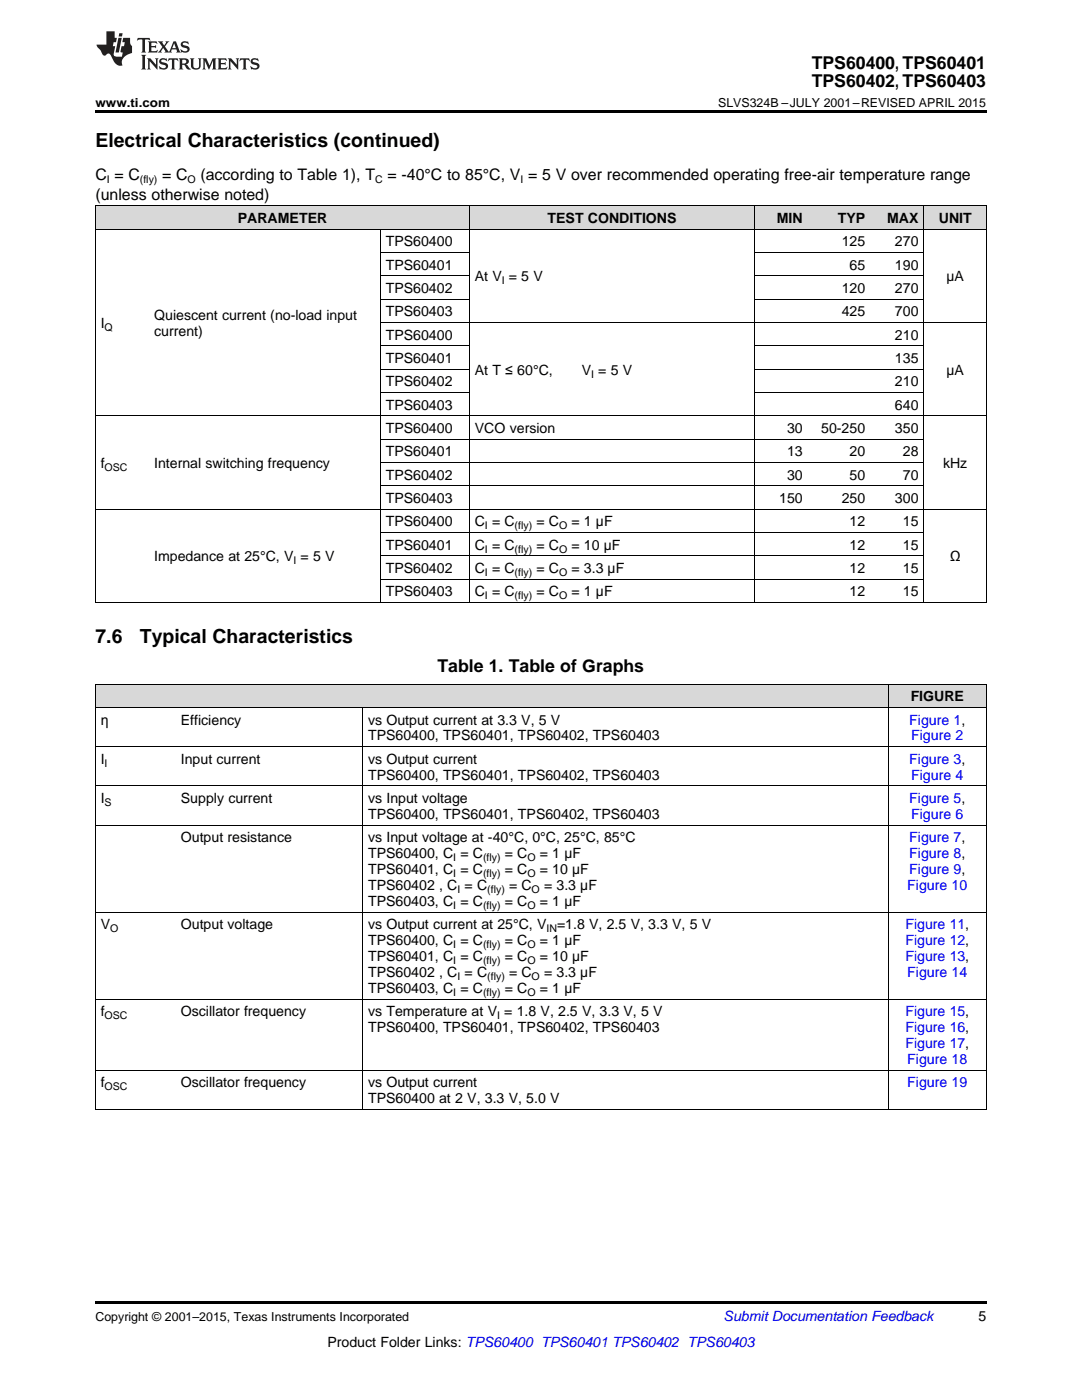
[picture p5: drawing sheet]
<svg xmlns="http://www.w3.org/2000/svg" width="216mm" height="279mm" viewBox="0 0 216 279" stroke-linecap="round" stroke-linejoin="round" font-family="sans-serif">
<defs><g id="words">
<g font-size="3.9">
<text x="19" y="29.3">Electrical Characteristics (continued)</text>
<text x="19" y="128.4">7.6</text>
<text x="27.9" y="128.4">Typical Characteristics</text>
</g>
<g font-size="3.5">
<text x="162" y="13.8">TPS60400, TPS60401</text>
<text x="162" y="17.3">TPS60402, TPS60403</text>
<text x="87.3" y="134">Table 1. Table of Graphs</text>
</g>
<g font-size="3.2">
<text x="19" y="36">C = C</text>
<text x="32.3" y="36">= C</text>
<text x="40" y="36">(according to Table 1), T</text>
<text x="77.3" y="36">= -40°C to 85°C, V = 5 V over recommended operating free-air temperature range</text>
<text x="19" y="39.9">(unless otherwise noted)</text>
</g>
<g font-size="2.8">
<text x="47.4" y="44.5">PARAMETER</text>
<text x="109.3" y="44.5">TEST CONDITIONS</text>
<text x="155" y="44.5">MIN</text>
<text x="167.2" y="44.5">TYP</text>
<text x="177" y="44.5">MAX</text>
<text x="187.3" y="44.5">UNIT</text>
<text x="77" y="49.2">TPS60400</text>
<text x="77" y="53.8">TPS60401</text>
<text x="168" y="49.2">125</text>
<text x="169.5" y="53.8">65</text>
<text x="178.6" y="49.2">270</text>
<text x="178.6" y="53.8">190</text>
<text x="77" y="58.5">TPS60402</text>
<text x="94.8" y="56.2">At V = 5 V</text>
<text x="168" y="58.5">120</text>
<text x="178.6" y="58.5">270</text>
<text x="188.8" y="56.2">µA</text>
<text x="20.1" y="65.5">I</text>
<text x="30.8" y="63.9">Quiescent current (no-load input</text>
<text x="77" y="63.1">TPS60403</text>
<text x="168" y="63.1">425</text>
<text x="178.6" y="63.1">700</text>
<text x="30.8" y="67.1">current)</text>
<text x="77" y="67.8">TPS60400</text>
<text x="178.6" y="67.8">210</text>
<text x="77" y="72.5">TPS60401</text>
<text x="77" y="77.1">TPS60402</text>
<text x="94.8" y="74.8">At T ≤ 60°C,</text>
<text x="116.1" y="74.8">V = 5 V</text>
<text x="178.6" y="72.5">135</text>
<text x="178.6" y="77.1">210</text>
<text x="188.8" y="74.8">µA</text>
<text x="77" y="81.8">TPS60403</text>
<text x="178.6" y="81.8">640</text>
<text x="77" y="86.4">TPS60400</text>
<text x="94.8" y="86.4">VCO version</text>
<text x="157.1" y="86.4">30</text>
<text x="163.9" y="86.4">50-250</text>
<text x="178.6" y="86.4">350</text>
<text x="20.1" y="93.4">f</text>
<text x="30.8" y="93.4">Internal switching frequency</text>
<text x="77" y="91.1">TPS60401</text>
<text x="77" y="95.7">TPS60402</text>
<text x="157.1" y="91.1">13</text>
<text x="157.1" y="95.7">30</text>
<text x="169.5" y="91.1">20</text>
<text x="169.5" y="95.7">50</text>
<text x="180.2" y="91.1">28</text>
<text x="180.2" y="95.7">70</text>
<text x="188.2" y="93.4">kHz</text>
<text x="77" y="100.4">TPS60403</text>
<text x="155.5" y="100.4">150</text>
<text x="168" y="100.4">250</text>
<text x="178.6" y="100.4">300</text>
<text x="77" y="105.1">TPS60400</text>
<text x="94.8" y="105.1">C = C</text>
<text x="107" y="105.1">= C</text>
<text x="114" y="105.1">= 1 µF</text>
<text x="169.5" y="105.1">12</text>
<text x="180.2" y="105.1">15</text>
<text x="30.8" y="112">Impedance at 25°C, V = 5 V</text>
<text x="77" y="109.7">TPS60401</text>
<text x="94.8" y="109.7">C = C</text>
<text x="107" y="109.7">= C</text>
<text x="114" y="109.7">= 10 µF</text>
<text x="169.5" y="109.7">12</text>
<text x="180.2" y="109.7">15</text>
<text x="189.5" y="112">Ω</text>
<text x="77" y="114.4">TPS60402</text>
<text x="77" y="119">TPS60403</text>
<text x="94.8" y="114.4">C = C</text>
<text x="94.8" y="119">C = C</text>
<text x="107" y="114.4">= C</text>
<text x="107" y="119">= C</text>
<text x="114" y="114.4">= 3.3 µF</text>
<text x="114" y="119">= 1 µF</text>
<text x="169.5" y="114.4">12</text>
<text x="169.5" y="119">12</text>
<text x="180.2" y="114.4">15</text>
<text x="180.2" y="119">15</text>
<text x="181.7" y="139.9">FIGURE</text>
<text x="20.1" y="144.6">η</text>
<text x="36.1" y="144.6">Efficiency</text>
<text x="73.4" y="144.6">vs Output current at 3.3 V, 5 V</text>
<text x="73.4" y="147.8">TPS60400, TPS60401, TPS60402, TPS60403</text>
<text x="20.1" y="152.4">I</text>
<text x="36.1" y="152.4">Input current</text>
<text x="73.4" y="152.4">vs Output current</text>
<text x="73.4" y="155.6">TPS60400, TPS60401, TPS60402, TPS60403</text>
<text x="20.1" y="160.3">I</text>
<text x="36.1" y="160.3">Supply current</text>
<text x="73.4" y="160.3">vs Input voltage</text>
<text x="73.4" y="163.4">TPS60400, TPS60401, TPS60402, TPS60403</text>
<text x="36.1" y="168.1">Output resistance</text>
<text x="73.4" y="168.1">vs Input voltage at -40°C, 0°C, 25°C, 85°C</text>
<text x="73.4" y="171.3">TPS60400, C = C</text>
<text x="100.7" y="171.3">= C</text>
<text x="107.7" y="171.3">= 1 µF</text>
<text x="73.4" y="174.4">TPS60401, C = C</text>
<text x="73.4" y="177.6">TPS60402 , C = C</text>
<text x="100.7" y="174.4">= C</text>
<text x="101.6" y="177.6">= C</text>
<text x="107.7" y="174.4">= 10 µF</text>
<text x="108.6" y="177.6">= 3.3 µF</text>
<text x="20.1" y="185.5">V</text>
<text x="36.1" y="185.5">Output voltage</text>
<text x="73.4" y="180.8">TPS60403, C = C</text>
<text x="73.4" y="185.5">vs Output current at 25°C, V</text>
<text x="100.7" y="180.8">= C</text>
<text x="107.7" y="180.8">= 1 µF</text>
<text x="111.2" y="185.5">=1.8 V, 2.5 V, 3.3 V, 5 V</text>
<text x="73.4" y="188.6">TPS60400, C = C</text>
<text x="73.4" y="191.8">TPS60401, C = C</text>
<text x="100.7" y="188.6">= C</text>
<text x="100.7" y="191.8">= C</text>
<text x="107.7" y="188.6">= 1 µF</text>
<text x="107.7" y="191.8">= 10 µF</text>
<text x="73.4" y="195">TPS60402 , C = C</text>
<text x="101.6" y="195">= C</text>
<text x="108.6" y="195">= 3.3 µF</text>
<text x="20.1" y="202.8">f</text>
<text x="36.1" y="202.8">Oscillator frequency</text>
<text x="73.4" y="198.2">TPS60403, C = C</text>
<text x="73.4" y="202.8">vs Temperature at V = 1.8 V, 2.5 V, 3.3 V, 5 V</text>
<text x="100.7" y="198.2">= C</text>
<text x="107.7" y="198.2">= 1 µF</text>
<text x="73.4" y="206">TPS60400, TPS60401, TPS60402, TPS60403</text>
<text x="20.1" y="217">f</text>
<text x="36.1" y="217">Oscillator frequency</text>
<text x="73.4" y="217">vs Output current</text>
<text x="73.4" y="220.2">TPS60400 at 2 V, 3.3 V, 5.0 V</text>
<text x="195.3" y="263.6">5</text>
<text x="65.3" y="268.9">Product Folder Links: TPS60400 TPS60401 TPS60402 TPS60403</text>
</g>
<g font-size="2.8" fill="#00f">
<text x="181.4" y="144.6">Figure 1,</text>
<text x="181.8" y="147.8">Figure 2</text>
<text x="181.4" y="152.4">Figure 3,</text>
<text x="181.8" y="155.6">Figure 4</text>
<text x="181.4" y="160.3">Figure 5,</text>
<text x="181.8" y="163.4">Figure 6</text>
<text x="181.4" y="168.1">Figure 7,</text>
<text x="181.4" y="171.3">Figure 8,</text>
<text x="181" y="177.6">Figure 10</text>
<text x="181.4" y="174.4">Figure 9,</text>
<text x="180.7" y="185.5">Figure 11,</text>
<text x="180.7" y="188.6">Figure 12,</text>
<text x="180.7" y="191.8">Figure 13,</text>
<text x="181" y="195">Figure 14</text>
<text x="180.7" y="202.8">Figure 15,</text>
<text x="180.7" y="206">Figure 16,</text>
<text x="180.7" y="209.2">Figure 17,</text>
<text x="181" y="212.3">Figure 18</text>
<text x="181" y="217">Figure 19</text>
</g>
<text font-size="2.8" fill="#0000c8" x="144.4" y="263.6">Submit Documentation Feedback</text>
<g font-size="2.5">
<text x="19" y="21.4">www.ti.com</text>
<text x="143.3" y="21.4">SLVS324B –JULY 2001–REVISED APRIL 2015</text>
<text x="19" y="263.6">Copyright © 2001–2015, Texas Instruments Incorporated</text>
</g>
<g font-size="2.1">
<text x="21.3" y="36.6">I</text>
<text x="27.9" y="36.6">(fly)</text>
<text x="37.4" y="36.6">O</text>
<text x="74.9" y="36.6">C</text>
<text x="103.9" y="36.6">I</text>
<text x="100.1" y="56.7">I</text>
<text x="20.9" y="66">Q</text>
<text x="118" y="75.4">I</text>
<text x="20.9" y="94">OSC</text>
<text x="96.8" y="105.6">I</text>
<text x="102.7" y="105.6">(fly)</text>
<text x="111.5" y="105.6">O</text>
<text x="58.6" y="112.6">I</text>
<text x="96.8" y="110.3">I</text>
<text x="102.7" y="110.3">(fly)</text>
<text x="111.5" y="110.3">O</text>
<text x="96.8" y="114.9">I</text>
<text x="96.8" y="119.6">I</text>
<text x="102.7" y="114.9">(fly)</text>
<text x="102.7" y="119.6">(fly)</text>
<text x="111.5" y="114.9">O</text>
<text x="111.5" y="119.6">O</text>
<text x="20.9" y="153">I</text>
<text x="20.9" y="160.8">S</text>
<text x="90.5" y="171.8">I</text>
<text x="96.4" y="171.8">(fly)</text>
<text x="105.2" y="171.8">O</text>
<text x="90.5" y="175">I</text>
<text x="91.3" y="178.2">I</text>
<text x="96.4" y="175">(fly)</text>
<text x="97.2" y="178.2">(fly)</text>
<text x="105.2" y="175">O</text>
<text x="106.1" y="178.2">O</text>
<text x="90.5" y="181.4">I</text>
<text x="96.4" y="181.4">(fly)</text>
<text x="105.2" y="181.4">O</text>
<text x="22" y="186">O</text>
<text x="90.5" y="189.2">I</text>
<text x="96.4" y="189.2">(fly)</text>
<text x="105.2" y="189.2">O</text>
<text x="109" y="186">IN</text>
<text x="90.5" y="192.4">I</text>
<text x="91.3" y="195.5">I</text>
<text x="96.4" y="192.4">(fly)</text>
<text x="97.2" y="195.5">(fly)</text>
<text x="105.2" y="192.4">O</text>
<text x="106.1" y="195.5">O</text>
<text x="20.9" y="203.4">OSC</text>
<text x="90.5" y="198.7">I</text>
<text x="96.4" y="198.7">(fly)</text>
<text x="99.2" y="203.4">I</text>
<text x="105.2" y="198.7">O</text>
<text x="20.9" y="217.6">OSC</text>
</g>
</g></defs>
<g fill="#d8d8d8">
<path d="M19 136.6h16v4.6h-16z"/>
<path d="M35 136.6h37.4v4.6h-37.4z"/>
<path d="M72.4 136.6h104.9v4.6h-104.9z"/>
<path d="M177.3 136.6h19.5v4.6h-19.5z"/>
<path d="M19 41.1h10.7v4.7h-10.7z"/>
<path d="M29.7 41.1h46.2v4.7h-46.2z"/>
<path d="M75.9 41.1h17.8v4.7h-17.8z"/>
<path d="M93.7 41.1h21.3v4.7h-21.3z"/>
<path d="M115 41.1h35.6v4.7h-35.6z"/>
<path d="M150.6 41.1h10.7v4.7h-10.7z"/>
<path d="M161.3 41.1h12.4v4.7h-12.4z"/>
<path d="M173.7 41.1h10.7v4.7h-10.7z"/>
<path d="M184.4 41.1h12.4v4.7h-12.4z"/>
</g>
<g fill="#000">
<path d="M19 22h177.8v.5h-177.8zM19 120.3h.2zM75.8 120.3h.1zM93.6 120.3h.1zM114.9 120.3h.1zM150.5 120.3h.1zM161.2 120.3h.1zM173.6 120.3h.1zM184.3 120.3h.1zM196.7 120.3h.1zM19 221.4h.2zM72.3 221.4h.1z"/>
<path d="M177.2 221.4h.1zM196.7 221.4h.1zM19 259.7h177.8v.5h-177.8z"/>
</g>
<g fill="none" stroke="#000" stroke-width=".2">
<path d="M19 41.1h177.8v79.2M19 45.7h177.8M19.1 41.1v79.2M75.9 45.8v74.5M75.9 59.7h17.8M75.9 55.1h17.8M75.9 50.4h17.8M93.6 41.1v79.2M150.5 41.1v79.2M150.6 59.7h33.8M150.6 55.1h33.8M150.6 50.4h33.8"/>
<path d="M184.3 41.1v79.2M75.9 78.3h17.8M75.9 73.7h17.8M75.9 69h17.8M75.9 64.4h120.9M150.6 78.3h33.8M150.6 73.7h33.8M150.6 69h33.8M19 83h177.8M75.9 97h108.5M75.9 92.3h108.5M75.9 87.6h108.5"/>
<path d="M19 101.6h177.8M75.9 115.6h108.5M75.9 110.9h108.5M75.9 106.3h108.5M19 136.5h177.8M19 120.2h177.8M19.1 136.5v84.9M177.2 136.5v84.9M196.8 136.5v84.9M19 156.8h177.8M19 149h177.8M19 141.2h177.8"/>
<path d="M72.3 141.2v80.2M19 164.7h177.8M19 199.4h177.8M19 182h177.8M19 213.6h177.8M19 221.4h177.8"/>
</g>
<g fill="#231f20">
<path d="M27.5 7.6l-.1 .5 .4-.2h.6v.1v2.1l-.2 .4h1l-.3-.4v-2.1l.1-.1h.5l.5 .2-.2-.5zM29.5 8.3l.2 .3v1.5l-.2 .4h1.8l.2-.6a1.04 1.04 0 0 1-1.3 .2v-.7h.6l.3 .2v-.6l-.3 .2h-.6v-.6l.8-.1 .4 .3-.2-.5zM31.5 8.3l.9 1.1-.9 1.1h.8l-.2-.2 .5-.7 .4 .7-.2 .2h1.5l-.1-.2 .1-.4h.9l.1 .4-.2 .2h1l-.3-.3-.7-1.9h-.5l-.9 2-.8-1 .9-1h-.8l.1 .3-.3 .5-.4-.6 .2-.2zM34.7 8.6l.4 1h-.7zM36.3 8.4a.63 .63 0 0 0-.2 .7 .63 .63 0 0 0 .6 .4l.6 .2 .1 .2a.75 .75 0 0 1-.7 .4 .75 .75 0 0 1-.6-.5l.1 .7 .1-.1a1.11 1.11 0 0 0 1.5-.6 1.13 1.13 0 0 0-1.2-.8l-.1-.4a1.04 1.04 0 0 1 1.2 .2l-.2-.5-.1 .1-.5-.2zM28.2 10.9l.2 .4v2.2l-.2 .4h1l-.3-.4v-2.2l.3-.4zM29.3 11.6l.3 .4v1.5l-.3 .4h.8l-.2-.4v-1.3l1.5 1.7v-1.9l.2-.4h-.7l.2 .4v.9l-1.1-1.3zM32 11.8a.62 .62 0 0 0-.2 .7 .62 .62 0 0 0 .6 .4l.6 .1 .1 .3a.76 .76 0 0 1-.7 .3 .76 .76 0 0 1-.6-.4l.1 .7 .1-.1a1.11 1.11 0 0 0 1.5-.6 1.13 1.13 0 0 0-1.2-.8l-.1-.4a1.04 1.04 0 0 1 1.2 .2l-.2-.6-.1 .1-.5-.1zM33.7 11.6l-.2 .6a.61 .61 0 0 1 .8-.3v1.6l-.2 .4h.9l-.2-.4v-1.6a.63 .63 0 0 1 .8 .3l-.2-.6zM35.6 11.6l.3 .4v1.5l-.3 .4h1l-.2-.2v-.8l.5 .2a.76 .76 0 0 0 1.2 .7l-1-1a.58 .58 0 0 0 .6-.5 .58 .58 0 0 0-.5-.6zM36.4 11.9h.1a.45 .45 0 0 1 .5 .1 .45 .45 0 0 1 .1 .5l-.7 .2zM37.9 11.6l.2 .2a2.17 2.17 0 0 0 .3 1.9 .99 .99 0 0 0 1.6-.6v-1.1l.2-.4h-.7l.2 .2a1.92 1.92 0 0 1-.2 1.8 .6 .6 0 0 1-.9-.5v-1.1l.2-.4zM40.4 11.6l.2 .4v1.5l-.2 .4h.7l-.2-.4v-1.4l.8 1.8 .8-1.8v1.4l-.2 .4h.9l-.2-.4v-1.5l.2-.4h-.8l-.6 1.5-.6-1.5zM43.4 11.6l.2 .4v1.5l-.2 .4h1.8l.2-.6a1.04 1.04 0 0 1-1.3 .1v-.6h.5l.4 .2v-.6l-.4 .2h-.5v-.7h.8l.3 .3-.1-.6zM45.5 11.6l.2 .4v1.5l-.2 .4h.7l-.2-.4v-1.3l1.5 1.7v-1.9l.2-.4h-.7l.2 .4v.9l-1.1-1.3zM47.9 11.6l-.1 .6a.61 .61 0 0 1 .8-.3v1.6l-.3 .4h1l-.3-.4 .1-1.6a.63 .63 0 0 1 .7 .3l-.1-.6zM50.2 11.8a.62 .62 0 0 0-.2 .7 .62 .62 0 0 0 .6 .4l.6 .1 .2 .3a.76 .76 0 0 1-.8 .3 .76 .76 0 0 1-.6-.4l.1 .7 .2-.1a1.11 1.11 0 0 0 1.5-.6 1.13 1.13 0 0 0-1.3-.8l-.1-.4a1.04 1.04 0 0 1 1.2 .2l-.1-.6-.2 .1-.5-.1z"/>
<path d="M21.2 6.3v2.6h-1.9l.1 .4 .7 .9a.91 .91 0 0 0 1 .8 .56 .56 0 0 1 .5-.3 .56 .56 0 0 1 .5 .3l.4 .8a1.53 1.53 0 0 0 1.9 1.2 1.54 1.54 0 0 1 1-2.1l.9-.3v-1.4a1.52 1.52 0 0 1-.3-1.6h-1.4l-.2 .8h.5l-.2 .8h-.4l-.2 1v.2l.4 .1-.2 .8a1.93 1.93 0 0 1-1.6-.3l.3-1.8h-.5l.2-.8h.4l.2-.8h-.4v-1.3zM23.6 7.6l-.6 2.9h.7l.6-2.9zM23.8 6.6l-.1 .7h.6l.2-.7z"/>
</g>
<use href="#words"/>
</svg>
